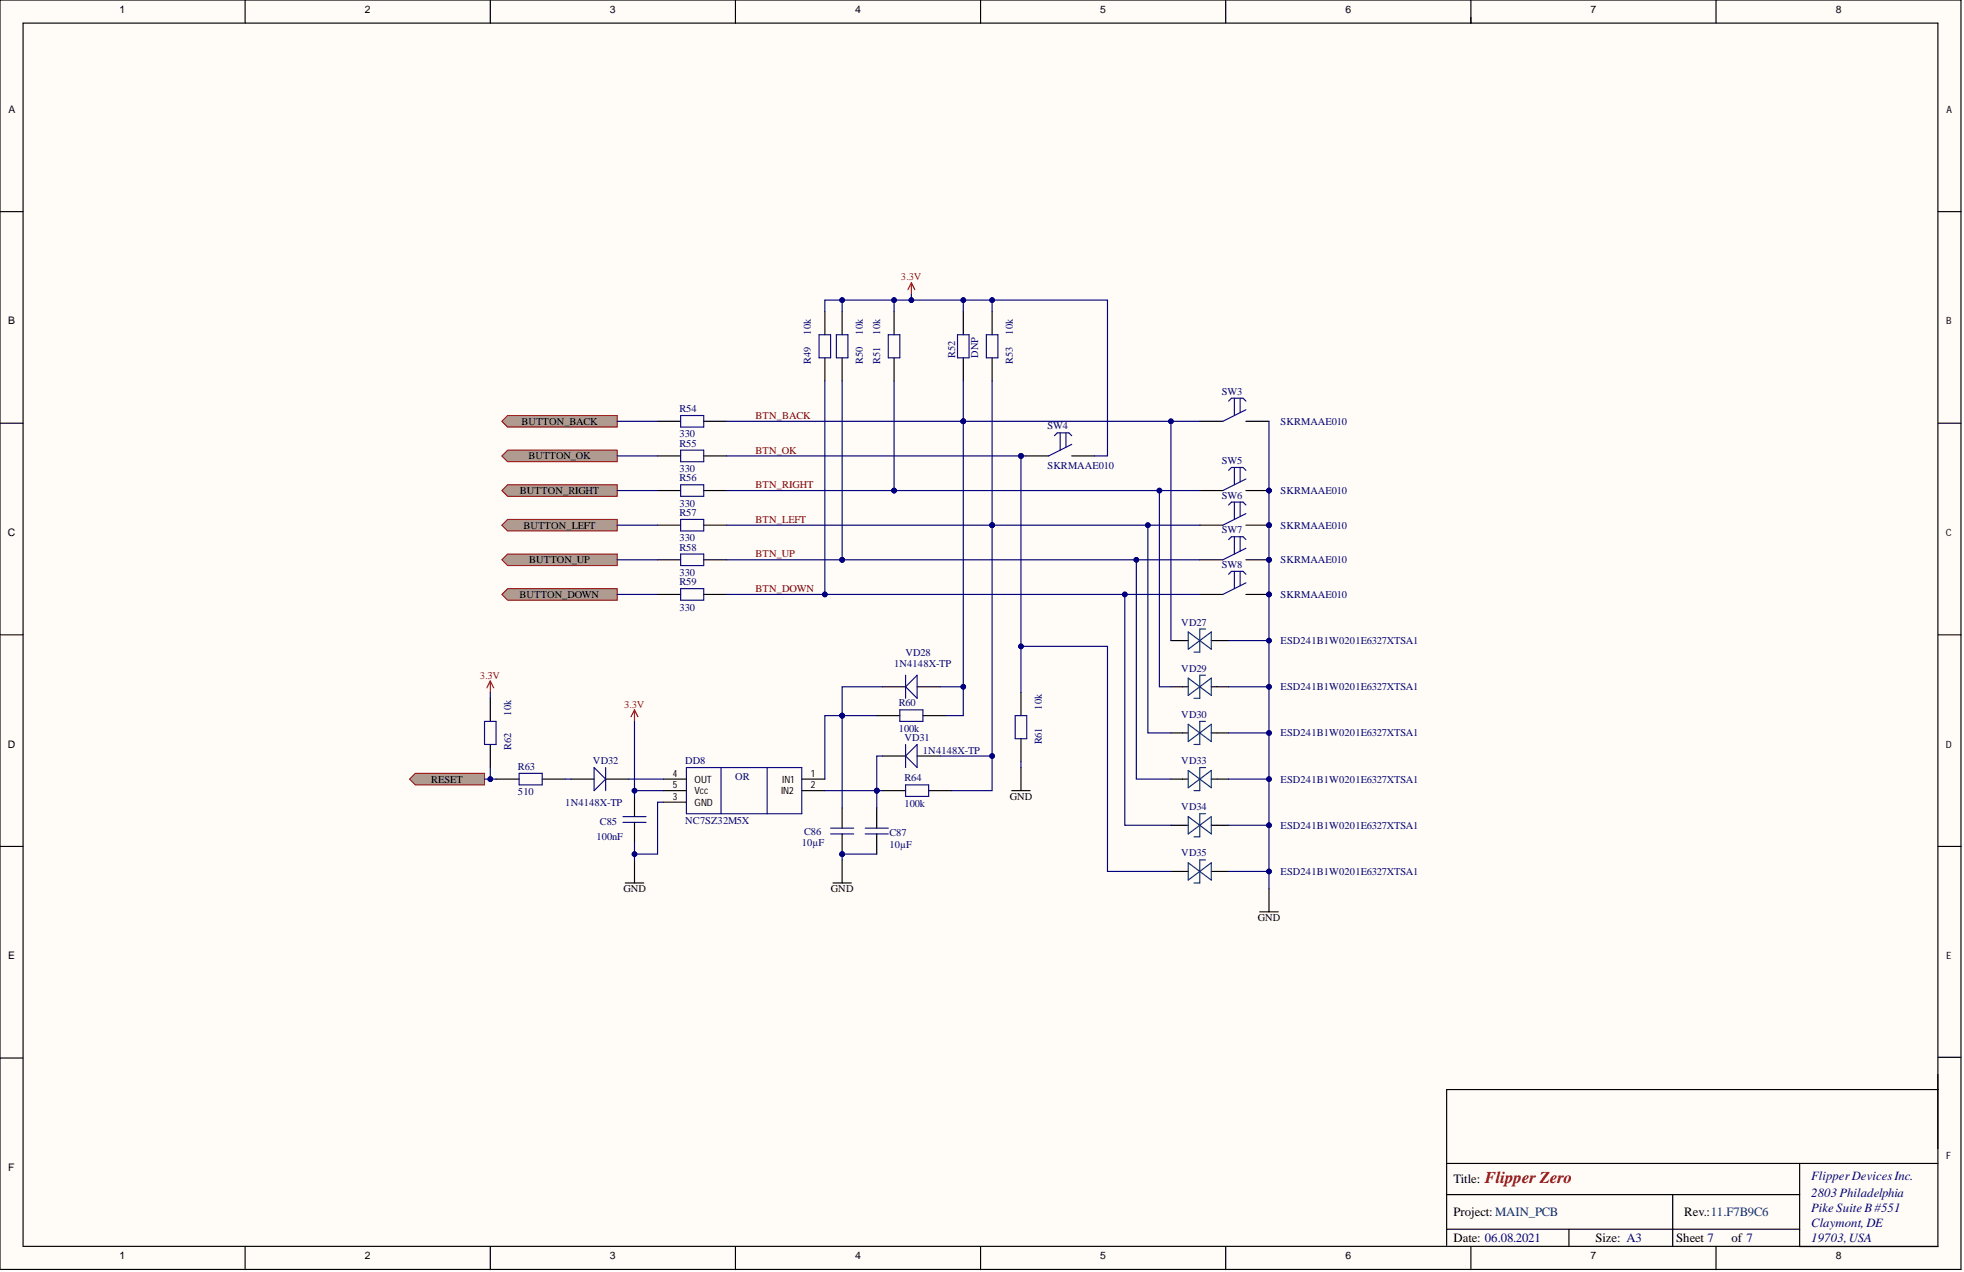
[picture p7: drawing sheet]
<svg xmlns="http://www.w3.org/2000/svg" width="431mm" height="279mm" viewBox="0 0 431 279" stroke-linecap="round" stroke-linejoin="round" font-family="sans-serif">
<defs><g id="words">
<text font-size="3.6" fill="#980000" x="326.2" y="259.9">Flipper Zero</text>
<g font-size="2.8">
<text x="319.3" y="259.8">Title:</text>
<text x="319.3" y="267.1">Project: MAIN_PCB</text>
<text x="370" y="267.1">Rev.:11.F7B9C6</text>
<text x="319.3" y="272.7">Date: 06.08.2021</text>
<text x="350.5" y="272.7">Size: A3</text>
<text x="368.2" y="272.7">Sheet 7</text>
<text x="380.4" y="272.7">of 7</text>
</g>
<g font-size="2.8" fill="#000080">
<text x="397.9" y="262.8">2803Philadelphia</text>
<text x="397.9" y="259.3">FlipperDevicesInc.</text>
<text x="397.9" y="269.4">Claymont, DE</text>
<text x="397.9" y="266.1">Pike Suite B #551</text>
<text x="397.9" y="272.7">19703,USA</text>
</g>
<g font-size="2.3">
<text x="26.3" y="2.8">1</text>
<text x="80.2" y="2.8">2</text>
<text x="134" y="2.8">3</text>
<text x="187.9" y="2.8">4</text>
<text x="241.7" y="2.8">5</text>
<text x="295.6" y="2.8">6</text>
<text x="349.4" y="2.8">7</text>
<text x="403.3" y="2.8">8</text>
<text x="1.9" y="24.8">A</text>
<text x="1.8" y="71.2">B</text>
<text x="114.5" y="93.3">BUTTON_BACK</text>
<text x="116.1" y="100.9">BUTTON_OK</text>
<text x="114.2" y="108.5">BUTTON_RIGHT</text>
<text x="1.7" y="117.7">C</text>
<text x="115" y="116.1">BUTTON_LEFT</text>
<text x="116.2" y="123.7">BUTTON_UP</text>
<text x="114.1" y="131.3">BUTTON_DOWN</text>
<text x="1.7" y="164.2">D</text>
<text x="94.7" y="171.9">RESET</text>
<text x="221.8" y="175.7">GND</text>
<text x="136.9" y="196">GND</text>
<text x="182.6" y="196">GND</text>
<text x="276.3" y="202.3">GND</text>
<text x="1.8" y="210.7">E</text>
<text x="1.8" y="257.2">F</text>
<text x="26.3" y="276.6">1</text>
<text x="80.2" y="276.6">2</text>
<text x="134" y="276.6">3</text>
<text x="187.9" y="276.6">4</text>
<text x="241.7" y="276.6">5</text>
<text x="295.6" y="276.6">6</text>
<text x="349.4" y="276.6">7</text>
<text x="403.3" y="276.6">8</text>
</g>
<g font-size="2.3" fill="#f00">
<text x="197.9" y="61.6">3.3V</text>
<text x="105.4" y="149.1">3.3V</text>
<text x="137.1" y="155.4">3.3V</text>
</g>
<g font-size="2.3" fill="#000080">
<text x="178.2" y="73.5" transform="rotate(-90 178.2 73.5)">10k</text>
<text x="189.6" y="73.5" transform="rotate(-90 189.6 73.5)">10k</text>
<text x="193.4" y="73.5" transform="rotate(-90 193.4 73.5)">10k</text>
<text x="222.5" y="73.5" transform="rotate(-90 222.5 73.5)">10k</text>
<text x="178.2" y="79.9" transform="rotate(-90 178.2 79.9)">R49</text>
<text x="189.6" y="79.9" transform="rotate(-90 189.6 79.9)">R50</text>
<text x="193.4" y="79.9" transform="rotate(-90 193.4 79.9)">R51</text>
<text x="209.8" y="78.6" transform="rotate(-90 209.8 78.6)">R52</text>
<text x="214.9" y="78.6" transform="rotate(-90 214.9 78.6)">DNP</text>
<text x="222.5" y="79.9" transform="rotate(-90 222.5 79.9)">R53</text>
<text x="268.4" y="86.7">SW3</text>
<text x="149.3" y="90.5">R54</text>
<text x="230.1" y="94.3">SW4</text>
<text x="281.3" y="93.3">SKRMAAE010</text>
<text x="149.3" y="96.1">330</text>
<text x="149.3" y="98.1">R55</text>
<text x="268.4" y="101.9">SW5</text>
<text x="149.3" y="103.7">330</text>
<text x="149.3" y="105.7">R56</text>
<text x="230.1" y="102.9">SKRMAAE010</text>
<text x="149.3" y="111.3">330</text>
<text x="149.3" y="113.3">R57</text>
<text x="268.4" y="109.5">SW6</text>
<text x="281.3" y="108.5">SKRMAAE010</text>
<text x="149.3" y="118.9">330</text>
<text x="268.4" y="117.1">SW7</text>
<text x="281.3" y="116.1">SKRMAAE010</text>
<text x="149.3" y="120.9">R58</text>
<text x="268.4" y="124.7">SW8</text>
<text x="281.3" y="123.7">SKRMAAE010</text>
<text x="149.3" y="126.5">330</text>
<text x="149.3" y="128.5">R59</text>
<text x="281.3" y="131.3">SKRMAAE010</text>
<text x="149.3" y="134.1">330</text>
<text x="259.5" y="137.4">VD27</text>
<text x="281.3" y="141.5">ESD241B1W0201E6327XTSA1</text>
<text x="196.4" y="146.5">1N4148X-TP</text>
<text x="198.9" y="144">VD28</text>
<text x="259.5" y="147.6">VD29</text>
<text x="197.4" y="155.2">R60</text>
<text x="228.8" y="155.9" transform="rotate(-90 228.8 155.9)">10k</text>
<text x="281.3" y="151.6">ESD241B1W0201E6327XTSA1</text>
<text x="112.3" y="157.2" transform="rotate(-90 112.3 157.2)">10k</text>
<text x="197.4" y="160.7">100k</text>
<text x="259.5" y="157.7">VD30</text>
<text x="281.3" y="161.8">ESD241B1W0201E6327XTSA1</text>
<text x="112.3" y="164.8" transform="rotate(-90 112.3 164.8)">R62</text>
<text x="130.3" y="167.8">VD32</text>
<text x="150.5" y="167.8">DD8</text>
<text x="198.7" y="162.8">VD31</text>
<text x="202.7" y="165.6">1N4148X-TP</text>
<text x="228.8" y="163.5" transform="rotate(-90 228.8 163.5)">R61</text>
<text x="259.5" y="167.8">VD33</text>
<text x="113.8" y="169.1">R63</text>
<text x="161.5" y="171.3">OR</text>
<text x="198.7" y="171.6">R64</text>
<text x="281.3" y="171.9">ESD241B1W0201E6327XTSA1</text>
<text x="113.8" y="174.7">510</text>
<text x="124.2" y="177">1N4148X-TP</text>
<text x="198.7" y="177.2">100k</text>
<text x="259.5" y="178">VD34</text>
<text x="131" y="184.6">100nF</text>
<text x="131.8" y="181.3">C85</text>
<text x="150.5" y="181">NC7SZ32M5X</text>
<text x="176.1" y="185.8">10µF</text>
<text x="176.6" y="183.3">C86</text>
<text x="195.4" y="183.7">C87</text>
<text x="281.3" y="182">ESD241B1W0201E6327XTSA1</text>
<text x="195.4" y="186.3">10µF</text>
<text x="259.5" y="188.1">VD35</text>
<text x="281.3" y="192.2">ESD241B1W0201E6327XTSA1</text>
</g>
<g font-size="2.3" fill="#800000">
<text x="166" y="92">BTN_BACK</text>
<text x="166" y="99.6">BTN_OK</text>
<text x="166" y="107.2">BTN_RIGHT</text>
<text x="166" y="114.9">BTN_LEFT</text>
<text x="166" y="122.5">BTN_UP</text>
<text x="166" y="130.1">BTN_DOWN</text>
</g>
<g font-size="2.2">
<text x="427.6" y="24.8">A</text>
<text x="427.5" y="71.2">B</text>
<text x="427.4" y="117.7">C</text>
<text x="427.4" y="164.2">D</text>
<text x="147.8" y="170.6">4</text>
<text x="147.8" y="173.2">5</text>
<text x="152.6" y="171.9">OUT</text>
<text x="171.8" y="171.9">IN1</text>
<text x="178.2" y="173.2">2</text>
<text x="178.2" y="170.6">1</text>
<text x="147.8" y="175.7">3</text>
<text x="152.6" y="177">GND</text>
<text x="152.6" y="174.4">Vcc</text>
<text x="171.6" y="174.4">IN2</text>
<text x="427.5" y="210.7">E</text>
<text x="427.5" y="254.5">F</text>
</g>
</g></defs>
<g fill="#fffcf8">
<path d="M0 0h430.8v278.9h-430.8z" fill-rule="evenodd"/>
<path d="M0 0h430.8v278.9h-430.8z" fill-rule="evenodd"/>
</g>
<g fill="none" stroke="#000" stroke-width=".25">
<path d="M0 0h430.8v278.8h-430.8zM5.1 5.1h420.6v268.7h-420.6v-268.7M53.9 0v5.1M107.7 0v5.1M161.6 0v5.1M215.4 0v5.1M269.3 0v5.1M323.1 0v5.1M377 0v5.1M0 46.5h5.1M425.8 46.5h5M0 93h5.1"/>
<path d="M425.8 93h5M0 139.4h5.1M425.8 139.4h5M0 185.9h5.1M137.4 194h4M139.4 188.9v5.1M183 194h4M185 188.9v5.1M425.8 185.9h5M0 232.4h5.1M425.8 239.3h-108v34.3M425.8 232.2h5"/>
<path d="M317.8 255.6h108M395.3 255.6v18.2h30.5M53.9 273.8v5.1M107.7 273.8v5.1M161.6 273.8v5.1M215.4 273.8v5.1M269.3 273.8v5.1M317.8 270h77.5M317.8 262.4h77.5M323.1 273.8v5.1M344.7 270v3.8M367.5 262.4v11.4"/>
<path d="M377 273.8v5.1"/>
</g>
<path d="M200.2 62.1l-.8 1.5M200.2 62.1l.8 1.5M200.2 62.1v2.6M107.7 149.6l-.8 1.5M107.7 149.6l.8 1.5M107.7 149.6v2.5" fill="none" stroke="#f00" stroke-width=".25"/>
<path d="M111.5 91.3h24.1v2.5h-24.1l-1.3-1.3z" fill-rule="evenodd" fill="#af9b8f"/>
<path d="M111.5 91.3h24.1v2.5h-24.1l-1.3-1.3z" fill="none" stroke="#800000" stroke-width=".22"/>
<path d="M111.5 129.3h24.1v2.5h-24.1l-1.3-1.2z" fill-rule="evenodd" fill="#af9b8f"/>
<path d="M111.5 129.3h24.1v2.5h-24.1l-1.3-1.2z" fill="none" stroke="#800000" stroke-width=".22"/>
<path d="M111.5 98.9h24.1v2.5h-24.1l-1.3-1.3z" fill-rule="evenodd" fill="#af9b8f"/>
<path d="M111.5 98.9h24.1v2.5h-24.1l-1.3-1.3z" fill="none" stroke="#800000" stroke-width=".22"/>
<path d="M111.5 106.5h24.1v2.5h-24.1l-1.3-1.2z" fill-rule="evenodd" fill="#af9b8f"/>
<path d="M111.5 106.5h24.1v2.5h-24.1l-1.3-1.2z" fill="none" stroke="#800000" stroke-width=".22"/>
<path d="M111.5 114.1h24.1v2.5h-24.1l-1.3-1.2z" fill-rule="evenodd" fill="#af9b8f"/>
<path d="M111.5 114.1h24.1v2.5h-24.1l-1.3-1.2z" fill="none" stroke="#800000" stroke-width=".22"/>
<path d="M111.5 121.7h24.1v2.5h-24.1l-1.3-1.2z" fill-rule="evenodd" fill="#af9b8f"/>
<path d="M111.5 121.7h24.1v2.5h-24.1l-1.3-1.2z" fill="none" stroke="#800000" stroke-width=".22"/>
<path d="M91.2 169.9h15.2v2.5h-15.2l-1.2-1.3z" fill-rule="evenodd" fill="#af9b8f"/>
<path d="M91.2 169.9h15.2v2.5h-15.2l-1.2-1.3z" fill="none" stroke="#800000" stroke-width=".22"/>
<g fill="none" stroke="#000" stroke-width=".25">
<path d="M181.2 68.5v5M181.2 78.6v5.1M185 68.5v5M185 78.6v5.1M196.4 68.5v5M196.4 78.6v5.1M217.9 68.5v5M217.9 78.6v5.1M263.6 92.5h5M273.7 92.5h5.1M225.3 100.1h5.1M235.4 100.1h5.1"/>
<path d="M107.7 153.4v5.1M224.3 152.1v5.1M107.7 163.5v5.1M222.3 173.7h4M224.3 162.3v5M224.3 168.6v5.1M278.8 195.2v5.1M276.7 200.3h4.1"/>
</g>
<path d="M139.4 155.9l-.8 1.5M139.4 155.9l.7 1.5M139.4 155.9v2.6" fill="none" stroke="#f00" stroke-width=".25"/>
<g fill="none" stroke="#11037f" stroke-width=".25">
<path d="M179.9 73.5h2.6v5.1h-2.6zM183.7 73.5h2.6v5.1h-2.6zM195.1 73.5h2.6v5.1h-2.6zM216.7 73.5h2.5v5.1h-2.5zM231.6 95.7l.7-.6h2.5l.6 .6M232.9 95.1v3.8M234.2 95.1v3.1M235.4 97.6l-5 2.5M269.9 88.1l.6-.6h2.6l.6 .6M271.2 87.5v3.8M272.4 87.5v3.1M273.7 90l-5.1 2.5"/>
<path d="M106.4 158.5h2.6v5h-2.6zM223 157.2h2.5v5.1h-2.5z"/>
</g>
<circle cx="278.8" cy="107.8" r=".51" fill="#000080"/>
<circle cx="278.8" cy="107.8" r=".51" fill="none" stroke="#000080" stroke-width=".22"/>
<path d="M263.6 107.8h5M273.7 107.8h5.1" fill="none" stroke="#000" stroke-width=".25"/>
<circle cx="278.8" cy="107.8" r=".51" fill="#000080"/>
<circle cx="278.8" cy="107.8" r=".51" fill="none" stroke="#000080" stroke-width=".22"/>
<path d="M269.9 103.3l.6-.6h2.6l.6 .6M271.2 102.7v3.8M272.4 102.7v3.2M273.7 105.2l-5.1 2.6" fill="none" stroke="#11037f" stroke-width=".25"/>
<circle cx="278.8" cy="115.4" r=".51" fill="#000080"/>
<circle cx="278.8" cy="115.4" r=".51" fill="none" stroke="#000080" stroke-width=".22"/>
<path d="M263.6 115.4h5M273.7 115.4h5.1" fill="none" stroke="#000" stroke-width=".25"/>
<circle cx="278.8" cy="115.4" r=".51" fill="#000080"/>
<circle cx="278.8" cy="115.4" r=".51" fill="none" stroke="#000080" stroke-width=".22"/>
<path d="M269.9 110.9l.6-.6h2.6l.6 .6M271.2 110.3v3.8M272.4 110.3v3.2M273.7 112.8l-5.1 2.6" fill="none" stroke="#11037f" stroke-width=".25"/>
<circle cx="278.8" cy="123" r=".51" fill="#000080"/>
<circle cx="278.8" cy="123" r=".51" fill="none" stroke="#000080" stroke-width=".22"/>
<path d="M263.6 123h5M273.7 123h5.1" fill="none" stroke="#000" stroke-width=".25"/>
<circle cx="278.8" cy="123" r=".51" fill="#000080"/>
<circle cx="278.8" cy="123" r=".51" fill="none" stroke="#000080" stroke-width=".22"/>
<path d="M269.9 118.5l.6-.6h2.6l.6 .6M271.2 117.9v3.8M272.4 117.9v3.2M273.7 120.4l-5.1 2.6" fill="none" stroke="#11037f" stroke-width=".25"/>
<circle cx="278.8" cy="130.6" r=".51" fill="#000080"/>
<circle cx="278.8" cy="130.6" r=".51" fill="none" stroke="#000080" stroke-width=".22"/>
<path d="M263.6 130.6h5M273.7 130.6h5.1" fill="none" stroke="#000" stroke-width=".25"/>
<circle cx="278.8" cy="130.6" r=".51" fill="#000080"/>
<circle cx="278.8" cy="130.6" r=".51" fill="none" stroke="#000080" stroke-width=".22"/>
<g fill="none" stroke="#11037f" stroke-width=".25">
<path d="M210.3 73.5h2.6v5.1h-2.6zM149.5 91.3h5.1v2.5h-5.1zM149.5 98.9h5.1v2.5h-5.1zM149.5 106.5h5.1v2.5h-5.1zM149.5 114.1h5.1v2.5h-5.1zM149.5 121.7h5.1v2.5h-5.1zM149.5 129.3h5.1v2.5h-5.1zM269.9 126.1l.6-.6h2.6l.6 .6M271.2 125.5v3.8M272.4 125.5v3.2M273.7 128l-5.1 2.6M197.7 155.9h5v2.6h-5z"/>
<path d="M198.9 148.3v5.1M201.5 148.3v5.1l-2.6-2.5zM114 169.9h5.1v2.5h-5.1zM130.5 168.6l2.5 2.5-2.5 2.6zM133 168.6v5.1M136.8 179.4h5.1M150.8 168.6h25.3v10.1h-25.3zM158.4 168.6v10.1M168.5 168.6v10.1M198.9 163.5v5.1M198.9 172.4h5.1v2.5h-5.1zM201.5 163.5v5.1l-2.6-2.5z"/>
<path d="M136.8 180.6h5.1M190.1 183.2h5M190.1 181.9h5"/>
</g>
<g fill="none" stroke="#000" stroke-width=".25">
<path d="M211.6 68.5v5M211.6 78.6v5.1M144.5 92.5h5M154.6 92.5h5.1M144.5 100.1h5M144.5 107.8h5M144.5 115.4h5M154.6 100.1h5.1M154.6 107.8h5.1M154.6 115.4h5.1M144.5 123h5M144.5 130.6h5"/>
<path d="M154.6 123h5.1M154.6 130.6h5.1M192.6 157.2h5.1M193.9 150.9h5M201.5 150.9h5M202.7 157.2h5.1M257.2 150.9h3.8M257.2 140.7h3.8M266.1 150.9h3.8M266.1 140.7h3.8M109 171.1h5M119.1 171.1h5.1"/>
<path d="M125.4 171.1h5.1M133 171.1h5.1M139.4 174.9v4.5M145.7 171.1h5.1M145.7 173.7h5.1M145.7 176.2h5.1M176.1 171.1h5.1M176.1 173.7h5.1M192.6 177.5v4.4M193.9 166.1h5M193.9 173.7h5M201.5 166.1h5"/>
<path d="M204 173.7h5.1M257.2 171.1h3.8M257.2 161h3.8M266.1 171.1h3.8M266.1 161h3.8M139.4 180.6v4.5M192.6 183.2v4.4M257.2 181.3h3.8M257.2 191.4h3.8M266.1 181.3h3.8M266.1 191.4h3.8"/>
</g>
<path d="M261 138.8v3.8l5.1-3.8v3.8zM264.8 138.2h-1.2v5h-1.3M261 148.9v3.9l5.1-3.9v3.9zM261 159.1v3.8l5.1-3.8v3.8zM264.8 148.3h-1.2v5.1h-1.3M264.8 158.5h-1.2v5h-1.3M261 169.2v3.8l5.1-3.8v3.8zM261 179.4v3.8l5.1-3.8v3.8zM264.8 168.6h-1.2v5.1h-1.3M264.8 178.7h-1.2v5.1h-1.3M261 189.5v3.8l5.1-3.8v3.8zM264.8 188.9h-1.2v5.1h-1.3" fill="none" stroke="#073763" stroke-width=".25"/>
<circle cx="185" cy="187.6" r=".51" fill="#000080"/>
<circle cx="185" cy="187.6" r=".51" fill="none" stroke="#000080" stroke-width=".22"/>
<path d="M182.5 183.2h5M182.5 181.9h5" fill="none" stroke="#11037f" stroke-width=".25"/>
<path d="M185 177.5v4.4M185 183.2v4.4" fill="none" stroke="#000" stroke-width=".25"/>
<circle cx="185" cy="187.6" r=".51" fill="#000080"/>
<circle cx="185" cy="187.6" r=".51" fill="none" stroke="#000080" stroke-width=".22"/>
<path d="M257.2 92.5v48.2" fill="none" stroke="#000080" stroke-width=".25"/>
<circle cx="257.2" cy="92.5" r=".51" fill="#000080"/>
<circle cx="257.2" cy="92.5" r=".51" fill="none" stroke="#000080" stroke-width=".22"/>
<path d="M106.4 171.1h2.6" fill="none" stroke="#000080" stroke-width=".25"/>
<circle cx="107.7" cy="171.1" r=".51" fill="#000080"/>
<circle cx="107.7" cy="171.1" r=".51" fill="none" stroke="#000080" stroke-width=".22"/>
<path d="M135.6 92.5h8.9M135.6 115.4h8.9M135.6 107.8h8.9M135.6 100.1h8.9M135.6 130.6h8.9M135.6 123h8.9M124.2 171.1h1.2M138.1 171.1h7.6M145.7 176.2h-1.2v11.4h-5.1v1.3" fill="none" stroke="#000080" stroke-width=".25"/>
<circle cx="139.4" cy="187.6" r=".51" fill="#000080"/>
<circle cx="139.4" cy="187.6" r=".51" fill="none" stroke="#000080" stroke-width=".22"/>
<path d="M139.4 158.5v15.2h6.3" fill="none" stroke="#000080" stroke-width=".25"/>
<circle cx="139.4" cy="173.7" r=".51" fill="#000080"/>
<circle cx="139.4" cy="173.7" r=".51" fill="none" stroke="#000080" stroke-width=".22"/>
<path d="M159.7 130.6h21.5" fill="none" stroke="#000080" stroke-width=".25"/>
<circle cx="181.2" cy="130.6" r=".51" fill="#000080"/>
<circle cx="181.2" cy="130.6" r=".51" fill="none" stroke="#000080" stroke-width=".22"/>
<path d="M159.7 123h25.3" fill="none" stroke="#000080" stroke-width=".25"/>
<circle cx="185" cy="123" r=".51" fill="#000080"/>
<circle cx="185" cy="123" r=".51" fill="none" stroke="#000080" stroke-width=".22"/>
<path d="M159.7 115.4h58.2" fill="none" stroke="#000080" stroke-width=".25"/>
<circle cx="217.9" cy="115.4" r=".51" fill="#000080"/>
<circle cx="217.9" cy="115.4" r=".51" fill="none" stroke="#000080" stroke-width=".22"/>
<path d="M159.7 107.8h36.7" fill="none" stroke="#000080" stroke-width=".25"/>
<circle cx="196.4" cy="107.8" r=".51" fill="#000080"/>
<circle cx="196.4" cy="107.8" r=".51" fill="none" stroke="#000080" stroke-width=".22"/>
<path d="M159.7 100.1h64.6" fill="none" stroke="#000080" stroke-width=".25"/>
<circle cx="224.3" cy="100.1" r=".51" fill="#000080"/>
<circle cx="224.3" cy="100.1" r=".51" fill="none" stroke="#000080" stroke-width=".22"/>
<path d="M159.7 92.5h51.9" fill="none" stroke="#000080" stroke-width=".25"/>
<circle cx="211.6" cy="92.5" r=".51" fill="#000080"/>
<circle cx="211.6" cy="92.5" r=".51" fill="none" stroke="#000080" stroke-width=".22"/>
<path d="M181.2 173.7h11.4" fill="none" stroke="#000080" stroke-width=".25"/>
<circle cx="192.6" cy="173.7" r=".51" fill="#000080"/>
<circle cx="192.6" cy="173.7" r=".51" fill="none" stroke="#000080" stroke-width=".22"/>
<path d="M185 157.2h-3.8v13.9" fill="none" stroke="#000080" stroke-width=".25"/>
<circle cx="185" cy="157.2" r=".51" fill="#000080"/>
<circle cx="185" cy="157.2" r=".51" fill="none" stroke="#000080" stroke-width=".22"/>
<path d="M181.2 83.7v46.9h82.4" fill="none" stroke="#000080" stroke-width=".25"/>
<circle cx="181.2" cy="130.6" r=".51" fill="#000080"/>
<circle cx="181.2" cy="130.6" r=".51" fill="none" stroke="#000080" stroke-width=".22"/>
<circle cx="247.1" cy="130.6" r=".51" fill="#000080"/>
<circle cx="247.1" cy="130.6" r=".51" fill="none" stroke="#000080" stroke-width=".22"/>
<path d="M185 65.9h-3.8v2.6" fill="none" stroke="#000080" stroke-width=".25"/>
<circle cx="185" cy="65.9" r=".51" fill="#000080"/>
<circle cx="185" cy="65.9" r=".51" fill="none" stroke="#000080" stroke-width=".22"/>
<path d="M192.6 187.6h-7.6v1.3" fill="none" stroke="#000080" stroke-width=".25"/>
<circle cx="185" cy="187.6" r=".51" fill="#000080"/>
<circle cx="185" cy="187.6" r=".51" fill="none" stroke="#000080" stroke-width=".22"/>
<path d="M185 157.2h7.6" fill="none" stroke="#000080" stroke-width=".25"/>
<circle cx="185" cy="157.2" r=".51" fill="#000080"/>
<circle cx="185" cy="157.2" r=".51" fill="none" stroke="#000080" stroke-width=".22"/>
<path d="M193.9 150.9h-8.9v6.3" fill="none" stroke="#000080" stroke-width=".25"/>
<circle cx="185" cy="157.2" r=".51" fill="#000080"/>
<circle cx="185" cy="157.2" r=".51" fill="none" stroke="#000080" stroke-width=".22"/>
<path d="M185 123h78.6" fill="none" stroke="#000080" stroke-width=".25"/>
<circle cx="185" cy="123" r=".51" fill="#000080"/>
<circle cx="185" cy="123" r=".51" fill="none" stroke="#000080" stroke-width=".22"/>
<circle cx="249.6" cy="123" r=".51" fill="#000080"/>
<circle cx="249.6" cy="123" r=".51" fill="none" stroke="#000080" stroke-width=".22"/>
<path d="M196.4 65.9h-11.4v2.6" fill="none" stroke="#000080" stroke-width=".25"/>
<circle cx="185" cy="65.9" r=".51" fill="#000080"/>
<circle cx="185" cy="65.9" r=".51" fill="none" stroke="#000080" stroke-width=".22"/>
<circle cx="196.4" cy="65.9" r=".51" fill="#000080"/>
<circle cx="196.4" cy="65.9" r=".51" fill="none" stroke="#000080" stroke-width=".22"/>
<path d="M192.6 173.7h1.3" fill="none" stroke="#000080" stroke-width=".25"/>
<circle cx="192.6" cy="173.7" r=".51" fill="#000080"/>
<circle cx="192.6" cy="173.7" r=".51" fill="none" stroke="#000080" stroke-width=".22"/>
<path d="M193.9 166.1h-1.3v7.6" fill="none" stroke="#000080" stroke-width=".25"/>
<circle cx="192.6" cy="173.7" r=".51" fill="#000080"/>
<circle cx="192.6" cy="173.7" r=".51" fill="none" stroke="#000080" stroke-width=".22"/>
<path d="M196.4 107.8h67.2" fill="none" stroke="#000080" stroke-width=".25"/>
<circle cx="196.4" cy="107.8" r=".51" fill="#000080"/>
<circle cx="196.4" cy="107.8" r=".51" fill="none" stroke="#000080" stroke-width=".22"/>
<circle cx="254.7" cy="107.8" r=".51" fill="#000080"/>
<circle cx="254.7" cy="107.8" r=".51" fill="none" stroke="#000080" stroke-width=".22"/>
<path d="M200.2 65.9h-3.8v2.6" fill="none" stroke="#000080" stroke-width=".25"/>
<circle cx="196.4" cy="65.9" r=".51" fill="#000080"/>
<circle cx="196.4" cy="65.9" r=".51" fill="none" stroke="#000080" stroke-width=".22"/>
<circle cx="200.2" cy="65.9" r=".51" fill="#000080"/>
<circle cx="200.2" cy="65.9" r=".51" fill="none" stroke="#000080" stroke-width=".22"/>
<path d="M200.2 64.7v1.2h11.4" fill="none" stroke="#000080" stroke-width=".25"/>
<circle cx="200.2" cy="65.9" r=".51" fill="#000080"/>
<circle cx="200.2" cy="65.9" r=".51" fill="none" stroke="#000080" stroke-width=".22"/>
<circle cx="211.6" cy="65.9" r=".51" fill="#000080"/>
<circle cx="211.6" cy="65.9" r=".51" fill="none" stroke="#000080" stroke-width=".22"/>
<path d="M206.5 166.1h11.4" fill="none" stroke="#000080" stroke-width=".25"/>
<circle cx="217.9" cy="166.1" r=".51" fill="#000080"/>
<circle cx="217.9" cy="166.1" r=".51" fill="none" stroke="#000080" stroke-width=".22"/>
<path d="M211.6 92.5v58.4h-5.1" fill="none" stroke="#000080" stroke-width=".25"/>
<circle cx="211.6" cy="150.9" r=".51" fill="#000080"/>
<circle cx="211.6" cy="150.9" r=".51" fill="none" stroke="#000080" stroke-width=".22"/>
<circle cx="211.6" cy="92.5" r=".51" fill="#000080"/>
<circle cx="211.6" cy="92.5" r=".51" fill="none" stroke="#000080" stroke-width=".22"/>
<path d="M211.6 150.9v6.3h-3.8" fill="none" stroke="#000080" stroke-width=".25"/>
<circle cx="211.6" cy="150.9" r=".51" fill="#000080"/>
<circle cx="211.6" cy="150.9" r=".51" fill="none" stroke="#000080" stroke-width=".22"/>
<path d="M211.6 92.5h52" fill="none" stroke="#000080" stroke-width=".25"/>
<circle cx="257.2" cy="92.5" r=".51" fill="#000080"/>
<circle cx="257.2" cy="92.5" r=".51" fill="none" stroke="#000080" stroke-width=".22"/>
<circle cx="211.6" cy="92.5" r=".51" fill="#000080"/>
<circle cx="211.6" cy="92.5" r=".51" fill="none" stroke="#000080" stroke-width=".22"/>
<path d="M224.3 142h19v49.4h13.9" fill="none" stroke="#000080" stroke-width=".25"/>
<circle cx="224.3" cy="142" r=".51" fill="#000080"/>
<circle cx="224.3" cy="142" r=".51" fill="none" stroke="#000080" stroke-width=".22"/>
<path d="M224.3 100.1h1" fill="none" stroke="#000080" stroke-width=".25"/>
<circle cx="224.3" cy="100.1" r=".51" fill="#000080"/>
<circle cx="224.3" cy="100.1" r=".51" fill="none" stroke="#000080" stroke-width=".22"/>
<path d="M247.1 130.6v50.7h10.1" fill="none" stroke="#000080" stroke-width=".25"/>
<circle cx="247.1" cy="130.6" r=".51" fill="#000080"/>
<circle cx="247.1" cy="130.6" r=".51" fill="none" stroke="#000080" stroke-width=".22"/>
<path d="M249.6 123v48.1h7.6" fill="none" stroke="#000080" stroke-width=".25"/>
<circle cx="249.6" cy="123" r=".51" fill="#000080"/>
<circle cx="249.6" cy="123" r=".51" fill="none" stroke="#000080" stroke-width=".22"/>
<path d="M252.2 115.4v45.6h5" fill="none" stroke="#000080" stroke-width=".25"/>
<circle cx="252.2" cy="115.4" r=".51" fill="#000080"/>
<circle cx="252.2" cy="115.4" r=".51" fill="none" stroke="#000080" stroke-width=".22"/>
<path d="M254.7 107.8v43.1h2.5" fill="none" stroke="#000080" stroke-width=".25"/>
<circle cx="254.7" cy="107.8" r=".51" fill="#000080"/>
<circle cx="254.7" cy="107.8" r=".51" fill="none" stroke="#000080" stroke-width=".22"/>
<path d="M269.9 191.4h8.9" fill="none" stroke="#000080" stroke-width=".25"/>
<circle cx="278.8" cy="191.4" r=".51" fill="#000080"/>
<circle cx="278.8" cy="191.4" r=".51" fill="none" stroke="#000080" stroke-width=".22"/>
<path d="M269.9 181.3h8.9" fill="none" stroke="#000080" stroke-width=".25"/>
<circle cx="278.8" cy="181.3" r=".51" fill="#000080"/>
<circle cx="278.8" cy="181.3" r=".51" fill="none" stroke="#000080" stroke-width=".22"/>
<path d="M269.9 171.1h8.9" fill="none" stroke="#000080" stroke-width=".25"/>
<circle cx="278.8" cy="171.1" r=".51" fill="#000080"/>
<circle cx="278.8" cy="171.1" r=".51" fill="none" stroke="#000080" stroke-width=".22"/>
<path d="M269.9 161h8.9" fill="none" stroke="#000080" stroke-width=".25"/>
<circle cx="278.8" cy="161" r=".51" fill="#000080"/>
<circle cx="278.8" cy="161" r=".51" fill="none" stroke="#000080" stroke-width=".22"/>
<path d="M269.9 150.9h8.9" fill="none" stroke="#000080" stroke-width=".25"/>
<circle cx="278.8" cy="150.9" r=".51" fill="#000080"/>
<circle cx="278.8" cy="150.9" r=".51" fill="none" stroke="#000080" stroke-width=".22"/>
<path d="M269.9 140.7h8.9" fill="none" stroke="#000080" stroke-width=".25"/>
<circle cx="278.8" cy="140.7" r=".51" fill="#000080"/>
<circle cx="278.8" cy="140.7" r=".51" fill="none" stroke="#000080" stroke-width=".22"/>
<path d="M107.7 168.6v2.5" fill="none" stroke="#000080" stroke-width=".25"/>
<circle cx="107.7" cy="171.1" r=".51" fill="#000080"/>
<circle cx="107.7" cy="171.1" r=".51" fill="none" stroke="#000080" stroke-width=".22"/>
<path d="M107.7 152.1v1.3M139.4 185.1v2.5" fill="none" stroke="#000080" stroke-width=".25"/>
<circle cx="139.4" cy="187.6" r=".51" fill="#000080"/>
<circle cx="139.4" cy="187.6" r=".51" fill="none" stroke="#000080" stroke-width=".22"/>
<path d="M139.4 173.7v1.2" fill="none" stroke="#000080" stroke-width=".25"/>
<circle cx="139.4" cy="173.7" r=".51" fill="#000080"/>
<circle cx="139.4" cy="173.7" r=".51" fill="none" stroke="#000080" stroke-width=".22"/>
<path d="M185 157.2v20.3" fill="none" stroke="#000080" stroke-width=".25"/>
<circle cx="185" cy="157.2" r=".51" fill="#000080"/>
<circle cx="185" cy="157.2" r=".51" fill="none" stroke="#000080" stroke-width=".22"/>
<path d="M185 83.7v39.3" fill="none" stroke="#000080" stroke-width=".25"/>
<circle cx="185" cy="123" r=".51" fill="#000080"/>
<circle cx="185" cy="123" r=".51" fill="none" stroke="#000080" stroke-width=".22"/>
<path d="M192.6 173.7v3.8" fill="none" stroke="#000080" stroke-width=".25"/>
<circle cx="192.6" cy="173.7" r=".51" fill="#000080"/>
<circle cx="192.6" cy="173.7" r=".51" fill="none" stroke="#000080" stroke-width=".22"/>
<path d="M196.4 83.7v24.1" fill="none" stroke="#000080" stroke-width=".25"/>
<circle cx="196.4" cy="107.8" r=".51" fill="#000080"/>
<circle cx="196.4" cy="107.8" r=".51" fill="none" stroke="#000080" stroke-width=".22"/>
<path d="M211.6 83.7v8.8" fill="none" stroke="#000080" stroke-width=".25"/>
<circle cx="211.6" cy="92.5" r=".51" fill="#000080"/>
<circle cx="211.6" cy="92.5" r=".51" fill="none" stroke="#000080" stroke-width=".22"/>
<path d="M224.3 100.1v52M224.3 167.3v1.3" fill="none" stroke="#000080" stroke-width=".25"/>
<circle cx="224.3" cy="142" r=".51" fill="#000080"/>
<circle cx="224.3" cy="142" r=".51" fill="none" stroke="#000080" stroke-width=".22"/>
<circle cx="224.3" cy="100.1" r=".51" fill="#000080"/>
<circle cx="224.3" cy="100.1" r=".51" fill="none" stroke="#000080" stroke-width=".22"/>
<path d="M278.8 92.5v102.7" fill="none" stroke="#000080" stroke-width=".25"/>
<circle cx="278.8" cy="107.8" r=".51" fill="#000080"/>
<circle cx="278.8" cy="107.8" r=".51" fill="none" stroke="#000080" stroke-width=".22"/>
<circle cx="278.8" cy="115.4" r=".51" fill="#000080"/>
<circle cx="278.8" cy="115.4" r=".51" fill="none" stroke="#000080" stroke-width=".22"/>
<circle cx="278.8" cy="123" r=".51" fill="#000080"/>
<circle cx="278.8" cy="123" r=".51" fill="none" stroke="#000080" stroke-width=".22"/>
<circle cx="278.8" cy="130.6" r=".51" fill="#000080"/>
<circle cx="278.8" cy="130.6" r=".51" fill="none" stroke="#000080" stroke-width=".22"/>
<circle cx="278.8" cy="140.7" r=".51" fill="#000080"/>
<circle cx="278.8" cy="140.7" r=".51" fill="none" stroke="#000080" stroke-width=".22"/>
<circle cx="278.8" cy="150.9" r=".51" fill="#000080"/>
<circle cx="278.8" cy="150.9" r=".51" fill="none" stroke="#000080" stroke-width=".22"/>
<circle cx="278.8" cy="161" r=".51" fill="#000080"/>
<circle cx="278.8" cy="161" r=".51" fill="none" stroke="#000080" stroke-width=".22"/>
<circle cx="278.8" cy="171.1" r=".51" fill="#000080"/>
<circle cx="278.8" cy="171.1" r=".51" fill="none" stroke="#000080" stroke-width=".22"/>
<circle cx="278.8" cy="181.3" r=".51" fill="#000080"/>
<circle cx="278.8" cy="181.3" r=".51" fill="none" stroke="#000080" stroke-width=".22"/>
<circle cx="278.8" cy="191.4" r=".51" fill="#000080"/>
<circle cx="278.8" cy="191.4" r=".51" fill="none" stroke="#000080" stroke-width=".22"/>
<path d="M217.9 83.7v31.7" fill="none" stroke="#000080" stroke-width=".25"/>
<circle cx="217.9" cy="115.4" r=".51" fill="#000080"/>
<circle cx="217.9" cy="115.4" r=".51" fill="none" stroke="#000080" stroke-width=".22"/>
<path d="M217.9 65.9v2.6" fill="none" stroke="#000080" stroke-width=".25"/>
<circle cx="217.9" cy="65.9" r=".51" fill="#000080"/>
<circle cx="217.9" cy="65.9" r=".51" fill="none" stroke="#000080" stroke-width=".22"/>
<path d="M217.9 115.4v58.3h-8.8" fill="none" stroke="#000080" stroke-width=".25"/>
<circle cx="217.9" cy="115.4" r=".51" fill="#000080"/>
<circle cx="217.9" cy="115.4" r=".51" fill="none" stroke="#000080" stroke-width=".22"/>
<circle cx="217.9" cy="166.1" r=".51" fill="#000080"/>
<circle cx="217.9" cy="166.1" r=".51" fill="none" stroke="#000080" stroke-width=".22"/>
<path d="M211.6 68.5v-2.6h31.7v34.2h-2.8" fill="none" stroke="#000080" stroke-width=".25"/>
<circle cx="211.6" cy="65.9" r=".51" fill="#000080"/>
<circle cx="211.6" cy="65.9" r=".51" fill="none" stroke="#000080" stroke-width=".22"/>
<circle cx="217.9" cy="65.9" r=".51" fill="#000080"/>
<circle cx="217.9" cy="65.9" r=".51" fill="none" stroke="#000080" stroke-width=".22"/>
<path d="M217.9 115.4h45.7" fill="none" stroke="#000080" stroke-width=".25"/>
<circle cx="217.9" cy="115.4" r=".51" fill="#000080"/>
<circle cx="217.9" cy="115.4" r=".51" fill="none" stroke="#000080" stroke-width=".22"/>
<circle cx="252.2" cy="115.4" r=".51" fill="#000080"/>
<circle cx="252.2" cy="115.4" r=".51" fill="none" stroke="#000080" stroke-width=".22"/>
<use href="#words"/>
</svg>
